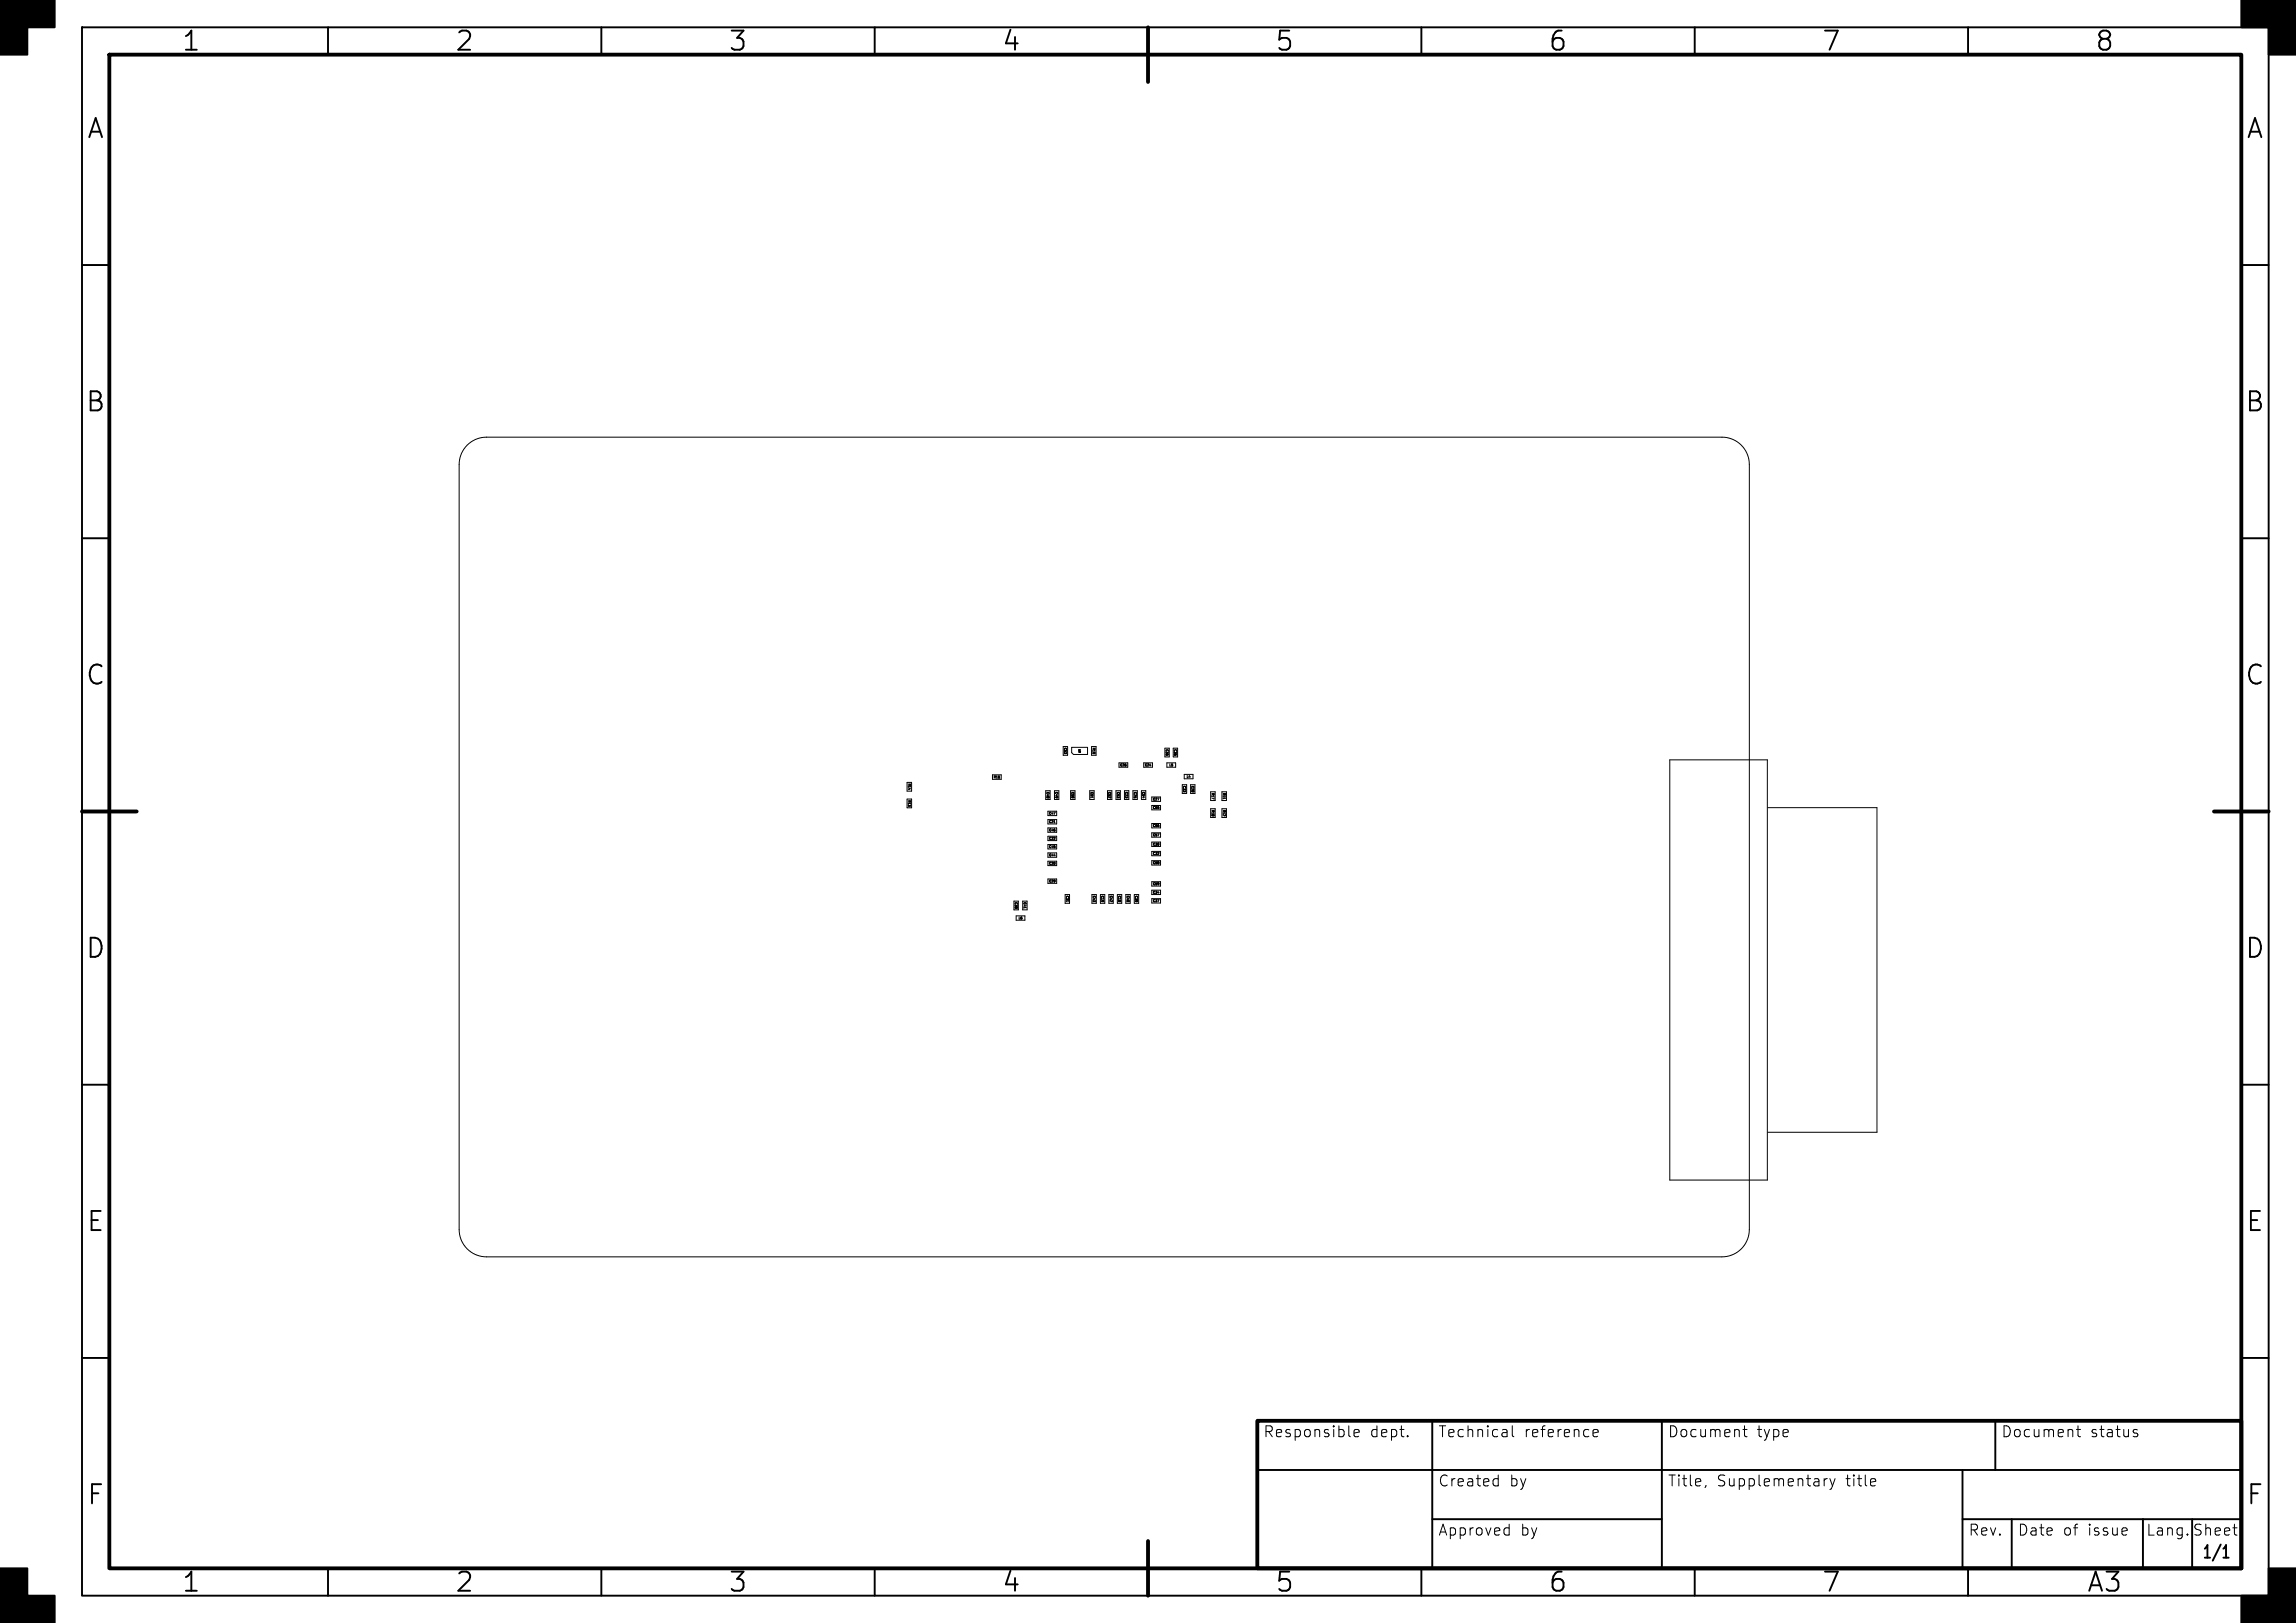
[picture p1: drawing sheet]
<svg xmlns="http://www.w3.org/2000/svg" width="420mm" height="297mm" viewBox="0 0 420 297" stroke-linecap="round" stroke-linejoin="round" font-family="sans-serif">
<defs><g id="words">
<g font-size="4.9">
<text x="33.2" y="9.8">1</text>
<text x="83.2" y="9.8">2</text>
<text x="133.2" y="9.8">3</text>
<text x="183.2" y="9.8">4</text>
<text x="233.2" y="9.8">5</text>
<text x="283.2" y="9.8">6</text>
<text x="333.2" y="9.8">7</text>
<text x="383.2" y="9.8">8</text>
<text x="15.8" y="25.8">A</text>
<text x="410.8" y="25.8">A</text>
<text x="15.6" y="75.8">B</text>
<text x="410.6" y="75.8">B</text>
<text x="15.6" y="125.8">C</text>
<text x="410.6" y="125.8">C</text>
<text x="15.6" y="175.8">D</text>
<text x="410.6" y="175.8">D</text>
<text x="15.7" y="225.8">E</text>
<text x="410.7" y="225.8">E</text>
<text x="15.8" y="275.8">F</text>
<text x="410.8" y="275.8">F</text>
<text x="33.2" y="291.8">1</text>
<text x="83.2" y="291.8">2</text>
<text x="133.2" y="291.8">3</text>
<text x="183.2" y="291.8">4</text>
<text x="233.2" y="291.8">5</text>
<text x="283.2" y="291.8">6</text>
<text x="333.2" y="291.8">7</text>
<text x="381.7" y="291.8">A3</text>
</g>
<text font-size="3.2" x="402.6" y="285.7">1/1</text>
<g font-size="2.8">
<text x="231" y="263.3">Responsible</text>
<text x="250.6" y="263.3">dept.</text>
<text x="263" y="263.3">Technical</text>
<text x="278.7" y="263.3">reference</text>
<text x="305" y="263.3">Document</text>
<text x="321.3" y="263.3">type</text>
<text x="366" y="263.3">Document</text>
<text x="382.3" y="263.3">status</text>
<text x="263" y="272.3">Created</text>
<text x="276.1" y="272.3">by</text>
<text x="305" y="272.3">Title,</text>
<text x="314" y="272.3">Supplementary</text>
<text x="337.6" y="272.3">title</text>
<text x="263" y="281.3">Approved</text>
<text x="278.1" y="281.3">by</text>
<text x="360" y="281.3">Rev.</text>
<text x="369" y="281.3">Date</text>
<text x="377.3" y="281.3">of</text>
<text x="381.9" y="281.3">issue</text>
<text x="392.5" y="281.3">Lang. Sheet</text>
</g>
<g font-size=".6">
<text x="194.6" y="136.8" transform="rotate(90 194.6 136.8)">C63</text>
<text x="199.8" y="136.8" transform="rotate(90 199.8 136.8)">R19</text>
<text x="213.2" y="137.1" transform="rotate(90 213.2 137.1)">C36</text>
<text x="214.7" y="137.1" transform="rotate(90 214.7 137.1)">C35</text>
<text x="166" y="143.3" transform="rotate(90 166 143.3)">R14</text>
<text x="181.7" y="142.5">R16</text>
<text x="204.9" y="140.3">C26</text>
<text x="209.4" y="140.3">C24</text>
<text x="213.8" y="140.3">L5</text>
<text x="216.4" y="143.8" transform="rotate(90 216.4 143.8)">C33</text>
<text x="217" y="142.4">L4</text>
<text x="217.9" y="143.8" transform="rotate(90 217.9 143.8)">C28</text>
<text x="166" y="146.4" transform="rotate(90 166 146.4)">R13</text>
<text x="191.4" y="144.9" transform="rotate(90 191.4 144.9)">C48</text>
<text x="191.9" y="149.1">C47</text>
<text x="193" y="144.9" transform="rotate(90 193 144.9)">C49</text>
<text x="195.9" y="144.9" transform="rotate(90 195.9 144.9)">C50</text>
<text x="199.4" y="144.9" transform="rotate(90 199.4 144.9)">C51</text>
<text x="202.7" y="144.9" transform="rotate(90 202.7 144.9)">C52</text>
<text x="204.2" y="144.9" transform="rotate(90 204.2 144.9)">C53</text>
<text x="205.8" y="144.9" transform="rotate(90 205.8 144.9)">C23</text>
<text x="207.3" y="144.9" transform="rotate(90 207.3 144.9)">C25</text>
<text x="208.9" y="144.9" transform="rotate(90 208.9 144.9)">C54</text>
<text x="210.9" y="148.1">C55</text>
<text x="210.9" y="146.5">C27</text>
<text x="221.6" y="145.1" transform="rotate(90 221.6 145.1)">R17</text>
<text x="221.6" y="148.2" transform="rotate(90 221.6 148.2)">R18</text>
<text x="223.6" y="145.1" transform="rotate(90 223.6 145.1)">R11</text>
<text x="223.6" y="148.2" transform="rotate(90 223.6 148.2)">R12</text>
<text x="191.9" y="150.7">C21</text>
<text x="191.9" y="152.2">C46</text>
<text x="191.9" y="153.7">C22</text>
<text x="191.9" y="155.2">C45</text>
<text x="210.9" y="151.4">C56</text>
<text x="210.9" y="153.1">C57</text>
<text x="210.9" y="154.8">C30</text>
<text x="191.9" y="158.3">C20</text>
<text x="191.9" y="161.5">C29</text>
<text x="191.9" y="156.8">C44</text>
<text x="210.9" y="156.5">C32</text>
<text x="210.9" y="158.2">C58</text>
<text x="185.6" y="165.1" transform="rotate(90 185.6 165.1)">C38</text>
<text x="187.2" y="165.1" transform="rotate(90 187.2 165.1)">C41</text>
<text x="194.9" y="163.9" transform="rotate(90 194.9 163.9)">C31</text>
<text x="199.8" y="163.9" transform="rotate(90 199.8 163.9)">C43</text>
<text x="201.4" y="163.9" transform="rotate(90 201.4 163.9)">C19</text>
<text x="202.9" y="163.9" transform="rotate(90 202.9 163.9)">C42</text>
<text x="204.5" y="163.9" transform="rotate(90 204.5 163.9)">C18</text>
<text x="206" y="163.9" transform="rotate(90 206 163.9)">C40</text>
<text x="207.6" y="163.9" transform="rotate(90 207.6 163.9)">C39</text>
<text x="210.9" y="162">C59</text>
<text x="210.9" y="165.1">C37</text>
<text x="210.9" y="163.6">C34</text>
<text x="186.3" y="168.3">L6</text>
</g>
<text font-size=".4" x="197.3" y="137.1" transform="rotate(90 197.3 137.1)">U9</text>
</g></defs>
<g fill="none" stroke="#000" stroke-width=".35">
<path d="M15 5h400v287h-400zM60 5v5M110 5v5M160 5v5M210 5v5M260 5v5M310 5v5M360 5v5M15 48.5h5M410 48.5h5M15 98.5h5M410 98.5h5"/>
<path d="M15 148.5h5M410 148.5h5M15 198.5h5M410 198.5h5M15 248.5h5M410 248.5h5M230 269h180M262 278h42M262 260v27M304 260v27M359 278h51M359 269v18"/>
<path d="M365 260v9M368 278v9M392 278v9M401 278v9M60 287v5M110 287v5M160 287v5M210 287v5M260 287v5M310 287v5M360 287v5M406.7 285h1"/>
<path d="M406.7 283.4l.5-.7v2.3"/>
</g>
<path d="M20 10h390v277h-390zM210 5v10M15 148.5h10M405 148.5h10M230 260h180v27h-180zM210 282v10" fill="none" stroke="#000" stroke-width=".7"/>
<path d="M0 0h10v5h-5v5h-5zM410 0h10v10h-5v-5h-5zM0 287h5v5h5v5h-10zM415 287h5v10h-10v-5h5z" fill="#000" stroke="#000" stroke-width=".35"/>
<g fill="none" stroke="#000" stroke-width=".18">
<path d="M85.5 81.5a5 5 0 0 1 3.5-1.5h226a5 5 0 0 1 5 5v140a5 5 0 0 1-5 5h-226a5 5 0 0 1-5-5v-140a5 5 0 0 1 1.5-3.5zM194.5 136.6h.8v1.6h-.8zM196 136.8h2.9v1.3h-2.5l-.4-.4zM199.7 136.6h.8v1.6h-.8zM204.7 139.6h1.6v.8h-1.6zM209.2 139.6h1.6v.8h-1.6zM213.1 136.9h.8v1.6h-.8zM213.4 139.6h1.6v.8h-1.6zM214.6 136.9h.8v1.6h-.8zM305.4 139.1h17.9v76.9h-17.9zM165.9 143.2h.8v1.6h-.8zM165.9 146.2h.8v1.6h-.8z"/>
<path d="M181.5 141.8h1.6v.8h-1.6zM191.3 144.7h.8v1.6h-.8zM191.7 151.5h1.6v.8h-1.6zM191.7 148.5h1.6v.7h-1.6zM191.7 150h1.6v.8h-1.6zM191.7 153h1.6v.8h-1.6zM191.7 154.6h1.6v.8h-1.6zM191.7 156.1h1.6v.8h-1.6zM191.7 157.6h1.6v.8h-1.6zM192.8 150.6h.2M192.9 144.7h.8v1.6h-.8zM195.8 144.7h.8v1.6h-.8z"/>
<path d="M199.3 144.7h.8v1.6h-.8zM199.6 145.8v.2M202.6 144.7h.8v1.6h-.8zM204.1 144.7h.8v1.6h-.8zM205.7 144.7h.8v1.6h-.8zM207.2 144.7h.8v1.6h-.8zM208.8 144.7h.8v1.6h-.8zM210.7 145.9h1.6v.7h-1.6zM210.7 147.4h1.6v.8h-1.6zM210.7 150.7h1.6v.8h-1.6zM210.7 152.4h1.6v.8h-1.6zM210.7 154.1h1.6v.8h-1.6z"/>
<path d="M210.7 155.8h1.6v.8h-1.6zM210.7 157.5h1.6v.8h-1.6zM216.3 143.6h.8v1.6h-.8zM216.6 141.7h1.6v.8h-1.6zM217.8 143.6h.8v1.6h-.8zM221.5 144.9h.8v1.6h-.8zM221.5 148h.8v1.6h-.8zM223.5 148h.8v1.6h-.8zM223.5 144.9h.8v1.6h-.8zM223.8 146v.2M323.4 147.8h19.9v59.4h-19.9M185.5 164.9h.8v1.6h-.8z"/>
<path d="M185.9 167.6h1.6v.8h-1.6zM187.1 164.9h.8v1.6h-.8zM187.3 166v.2M191.7 160.9h1.6v.7h-1.6zM194.8 163.7h.8v1.6h-.8zM195.1 164.8v.2M199.7 163.7h.8v1.6h-.8zM201.3 163.7h.8v1.6h-.8zM202.8 163.7h.8v1.6h-.8zM204.4 163.7h.8v1.6h-.8zM205.9 163.7h.8v1.6h-.8zM207.5 163.7h.8v1.6h-.8z"/>
<path d="M210.7 161.3h1.6v.9h-1.6zM210.7 162.9h1.6v.8h-1.6zM210.7 164.5h1.6v.8h-1.6zM247.7 262.3l.9-.2-.1-.4-.5-.1-.3 .3 .1 .9 .2 .1 .5-.1M257.5 262.7l.1 .1-.1 .1M257.5 262.7l-.1 .1 .1 .1M257.5 262.7v.2M273.5 270.6l.6 .1M274.1 269.9v2M274.1 271.8l-.6 .1M275.5 279.6l.6 .1M276.1 278.9v2"/>
<path d="M276.6 260.9v1.7l.3 .3M291.4 262.3l.9-.2-.1-.4-.5-.1-.3 .3 .1 .9 .2 .1 .5-.1M312.1 271.8l-.2 .4M318.8 261.6h.8M319.1 260.9v1.7l.1 .2 .4 .1M333.7 270.6v1.3M334.3 270.6l-.4 .1-.2 .3M334.7 270.6l.5 1.3M335.2 271.9l-.2 .5-.3 .2M335.7 270.6l-.5 1.3M342.8 270.6l.2 .1 .1 .4-.9 .2M343 271.8l-.2 .1"/>
<path d="M379.8 261.6h.8M380.1 260.9v1.7l.1 .2 .4 .1M390.5 262.3h.5l.1 .3-.3 .3h-.4M390.5 261.6l.5 .1M408.4 279.6h.8M276.1 280.8l-.6 .1M409 280.9h.2"/>
</g>
<use href="#words"/>
</svg>
